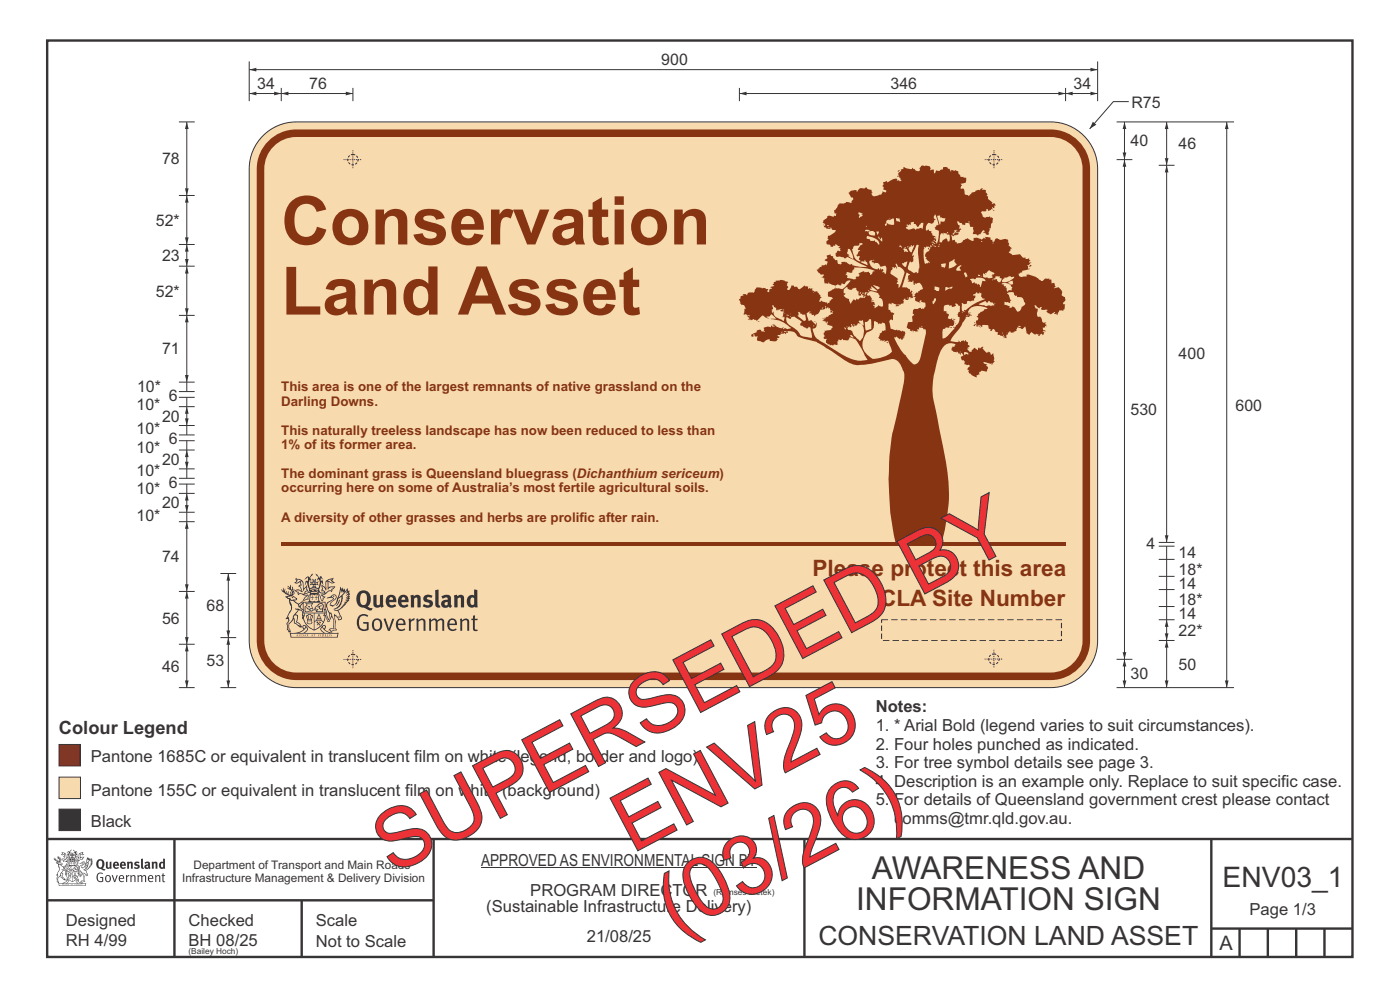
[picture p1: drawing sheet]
<svg xmlns="http://www.w3.org/2000/svg" width="297mm" height="210mm" viewBox="0 0 297 210" stroke-linecap="round" stroke-linejoin="round" font-family="sans-serif">
<defs><g id="words">
<g font-size="17.6" fill="#ed3237">
<text x="83.3" y="185.7" transform="rotate(-28 83.3 185.7)">SUPERSEDED BY</text>
<text x="134.1" y="181.1" transform="rotate(-28 134.1 181.1)">ENV25</text>
<text x="143.3" y="198.6" transform="rotate(-28 143.3 198.6)">(03/26)</text>
</g>
<g font-size="14.3" fill="#863412">
<text x="59.7" y="51.9">Conservation</text>
<text x="59.7" y="66.7">Land Asset</text>
</g>
<g font-size="6.7" fill="#373435">
<text x="185" y="186.5">AWARENESS AND</text>
<text x="181.6" y="193.1">INFORMATION SIGN</text>
</g>
<text font-size="6" fill="#373435" x="259.4" y="188.2">ENV03_1</text>
<text font-size="5.6" fill="#373435" x="173.6" y="200.4">CONSERVATION LAND ASSET</text>
<g font-size="4.8" fill="#863412">
<text x="172.4" y="122.1">Please protect this area</text>
<text x="186.7" y="128.6">CLA Site Number</text>
</g>
<text font-size="4.2" fill="#373435" x="258.7" y="201.6">A</text>
<text font-size="3.9" fill="#373435" x="12.5" y="155.6">Colour Legend</text>
<g font-size="3.5" fill="#373435">
<text x="185.8" y="151.1">Notes:</text>
<text x="185.8" y="155.1">1. * Arial Bold (legend varies to suit circumstances).</text>
<text x="19.3" y="161.6">Pantone 1685C or equivalent in translucent film on white (legend, border and logo)</text>
<text x="185.8" y="159">2. Four holes punched as indicated.</text>
<text x="185.8" y="162.9">3. For tree symbol details see page 3.</text>
<text x="185.8" y="166.9">4. Description is an example only. Replace to suit specific case.</text>
<text x="19.3" y="168.9">Pantone 155C or equivalent in translucent film on white (background)</text>
<text x="185.8" y="170.8">5. For details of Queensland government crest please contact</text>
<text x="19.3" y="175.5">Black</text>
<text x="189.7" y="174.8">comms@tmr.qld.gov.au.</text>
<text x="102.1" y="183.6">APPROVED AS ENVIRONMENTAL SIGN BY</text>
<text x="112.5" y="190">PROGRAM DIRECTOR</text>
<text x="14" y="196.4">Designed</text>
<text x="40" y="196.4">Checked</text>
<text x="67" y="196.4">Scale</text>
<text x="103.2" y="193.5">(Sustainable Infrastructure Delivery)</text>
<text x="265.1" y="194.1">Page 1/3</text>
<text x="14" y="200.8">RH 4/99</text>
<text x="40" y="200.8">BH 08/25</text>
<text x="67" y="200.8">Not to Scale</text>
<text x="124.5" y="199.9">21/08/25</text>
</g>
<g font-size="3.4" fill="#373435">
<text x="140.3" y="13.9">900</text>
<text x="54.6" y="18.9">34</text>
<text x="65.6" y="18.9">76</text>
<text x="188.9" y="18.9">346</text>
<text x="227.8" y="18.9">34</text>
<text x="240" y="22.8">R75</text>
<text x="34.4" y="34.9">78</text>
<text x="239.8" y="31.1">40</text>
<text x="250.1" y="31.7">46</text>
<text x="33.1" y="47.9">52*</text>
<text x="34.4" y="55.4">23</text>
<text x="33.1" y="62.9">52*</text>
<text x="34.4" y="75.2">71</text>
<text x="250.1" y="76.3">400</text>
<text x="29.1" y="83.2">10*</text>
<text x="29" y="86.9">10*</text>
<text x="34.4" y="89.5">20</text>
<text x="35.8" y="85.1">6</text>
<text x="239.8" y="88.1">530</text>
<text x="262.1" y="87.1">600</text>
<text x="29" y="92">10*</text>
<text x="35.8" y="94.3">6</text>
<text x="29" y="96.1">10*</text>
<text x="29" y="100.9">10*</text>
<text x="34.4" y="98.7">20</text>
<text x="29" y="104.7">10*</text>
<text x="34.4" y="107.9">20</text>
<text x="35.8" y="103.5">6</text>
<text x="29" y="110.6">10*</text>
<text x="34.4" y="119.2">74</text>
<text x="243.2" y="116.5">4</text>
<text x="250.1" y="118.4">14</text>
<text x="250.1" y="121.9">18*</text>
<text x="250.1" y="125">14</text>
<text x="43.8" y="129.7">68</text>
<text x="250.1" y="128.3">18*</text>
<text x="250.1" y="131.3">14</text>
<text x="34.4" y="132.3">56</text>
<text x="250.1" y="134.9">22*</text>
<text x="34.4" y="142.5">46</text>
<text x="43.8" y="141.4">53</text>
<text x="250.1" y="142.1">50</text>
<text x="239.8" y="144.1">30</text>
</g>
<g font-size="2.8" fill="#863412">
<text x="59.7" y="83">This area is one of the largest remnants of native grassland on the</text>
<text x="59.7" y="86">Darling Downs.</text>
<text x="59.7" y="92.3">This naturally treeless landscape has now been reduced to less than</text>
<text x="59.7" y="95.3">1% of its former area.</text>
<text x="59.7" y="101.5">The dominant grass is Queensland bluegrass (Dichanthium sericeum)</text>
<text x="59.7" y="104.5">occurring here on some of Australia’s most fertile agricultural soils.</text>
<text x="59.7" y="110.7">A diversity of other grasses and herbs are prolific after rain.</text>
</g>
<g font-size="2.5" fill="#373435">
<text x="41.1" y="184.3">Department of Transport and Main Roads</text>
<text x="38.6" y="187.1">Infrastructure Management &amp; Delivery Division</text>
</g>
<g font-size="1.8" fill="#373435">
<text x="151.4" y="189.8">(Ramses Zietek)</text>
<text x="40" y="202.4">(Bailey Hoch)</text>
</g>
</g></defs>
<g fill="none" stroke="#373435" stroke-width=".51">
<path d="M10 8.6h276.9v194.4h-276.9zM10 178h277M37 178v25M92 178v25M170.7 178v24.9M257 178v25M10 191h82M64 191v12M257 197h30M263 197v6M269 197v6M275 197v6"/>
<path d="M281 197v6"/>
</g>
<g fill="#373435">
<path d="M21.1 182.6a.94 .94 0 0 0 .2 1.4 .84 .84 0 0 0 0-1.4zM20.7 182.5a.92 .92 0 0 1 1.2-.1 .92 .92 0 0 1 .2 1.2l-.3 .6 .6 .2-.1 .2-.6-.1a1.41 1.41 0 0 1-1.3-1.2z" fill-rule="evenodd"/>
<path d="M22.5 182.8h.4v1.1l.1 .1 .3-.1v-1.1h.3l.1 1.4a1.27 1.27 0 0 1-1.2-.1z" fill-rule="evenodd"/>
<path d="M24.5 183.1l-.1 .3h.4l-.1-.3zM24.1 183a.66 .66 0 0 1 .9-.1 .66 .66 0 0 1 .2 .8h-.8v.2a.42 .42 0 0 0 .7 0l.1 .2a.79 .79 0 0 1-1.1 0 .79 .79 0 0 1 0-1.1z" fill-rule="evenodd"/>
<path d="M26 183.1l-.1 .3h.4l-.1-.3zM25.6 183a.66 .66 0 0 1 .8-.1 .66 .66 0 0 1 .3 .8h-.9l.1 .2a.42 .42 0 0 0 .6 0l.2 .2a.79 .79 0 0 1-1.1 0 .79 .79 0 0 1 0-1.1z" fill-rule="evenodd"/>
<path d="M26.9 182.9l.4-.1v.1a.46 .46 0 0 1 .5-.1 .46 .46 0 0 1 .4 .4v1.1h-.4v-1l-.2-.2-.2 .1v1.1h-.4z" fill-rule="evenodd"/>
<path d="M28.6 183l.5-.2 .5 .1-.1 .3-.5-.1-.1 .2a.56 .56 0 0 1 .7 .6 .56 .56 0 0 1-.8 .4l-.4-.1 .2-.3 .4 .1 .2-.1-.6-.4z" fill-rule="evenodd"/>
<path d="M29.9 182.2l.4-.1v1.8l.2 .4h-.3l-.2-.2z" fill-rule="evenodd"/>
<path d="M31.1 183.7v.3h.3v-.4zM30.7 183a.67 .67 0 0 1 .6-.2 .67 .67 0 0 1 .5 .5l.1 .8-.2 .3-.2-.2a.5 .5 0 0 1-.7 0 .5 .5 0 0 1 0-.7l.6-.1v-.3l-.6 .2z" fill-rule="evenodd"/>
<path d="M32.2 182.9l.3-.1 .1 .1a.46 .46 0 0 1 .5-.1 .46 .46 0 0 1 .3 .4v1.1h-.4v-1l-.1-.2-.3 .1v1.1h-.4z" fill-rule="evenodd"/>
<path d="M34.3 183.1l-.1 .7 .2 .2 .2-.1v-.7zM34.6 182.1l.4 .1v2.1l-.3-.1a.71 .71 0 0 1-1-.6 .71 .71 0 0 1 .9-.7z" fill-rule="evenodd"/>
<path d="M20.8 185.3l.7-.2 .4 .2-.2 .1a.69 .69 0 0 0-.8 .1 .69 .69 0 0 0-.2 .9l.3 .4 .5 .1h.2v-.6h-.4l-.1-.2h.7v.9a.96 .96 0 0 1-1.2-.1 .96 .96 0 0 1-.2-1.1z" fill-rule="evenodd"/>
<path d="M22.6 186a.57 .57 0 0 0-.1 .6 .57 .57 0 0 0 .6 .3 .7 .7 0 0 0-.2-1.1zM22.5 185.8a.69 .69 0 0 1 1.1 .6 .69 .69 0 0 1-1.1 .5 1.04 1.04 0 0 1 0-1.1z" fill-rule="evenodd"/>
<path d="M23.7 185.7l.2-.1 .4 1.3 .4-1.2h.3l-.6 1.4h-.2z" fill-rule="evenodd"/>
<path d="M25.6 185.8l-.2 .4h.7l-.2-.4zM25.4 185.8a.59 .59 0 0 1 .7-.1 .59 .59 0 0 1 .2 .7l-.9 .1a.45 .45 0 0 0 .3 .4 .45 .45 0 0 0 .5-.1l.1 .2a.74 .74 0 0 1-1-.1 .74 .74 0 0 1 .1-1.1z" fill-rule="evenodd"/>
<path d="M26.7 185.7l.2-.1 .1 .3 .5-.3-.1 .3-.4 .2v1h-.2z" fill-rule="evenodd"/>
<path d="M27.6 185.7l.2-.1 .1 .2a.45 .45 0 0 1 .5-.2 .45 .45 0 0 1 .3 .4v1.1h-.2v-1.1l-.2-.2-.4 .2v1.1h-.2z" fill-rule="evenodd"/>
<path d="M29.1 185.7l.3-.1v.2l.4-.2 .4 .3 .3-.3a.37 .37 0 0 1 .5 .4v1.1h-.2v-1.1l-.2-.2-.4 .2v1.1h-.2v-1.1l-.2-.2-.4 .2v1.1h-.2z" fill-rule="evenodd"/>
<path d="M31.8 185.8l-.2 .4h.7l-.2-.4zM31.5 185.8a.59 .59 0 0 1 .8-.1 .59 .59 0 0 1 .2 .7l-.9 .1a.45 .45 0 0 0 .3 .4 .45 .45 0 0 0 .5-.1l.1 .2a.74 .74 0 0 1-1-.1 .74 .74 0 0 1 0-1.1z" fill-rule="evenodd"/>
<path d="M32.9 185.7l.2-.1 .1 .2a.45 .45 0 0 1 .4-.2 .45 .45 0 0 1 .4 .4v1.1h-.2v-1.1l-.2-.2-.4 .2v1.1h-.3z" fill-rule="evenodd"/>
<path d="M34.5 185.3l.2-.1v.5h.4l-.1 .1h-.3v1v.1h.3l-.1 .2-.4-.1v-1.2h-.2v-.1h.2z" fill-rule="evenodd"/>
<path d="M13.2 180.9l.5 .2-.6 .2 .3-.3zM13.7 181.2l.3 .1 .1 1 .3-.5 .1 .5h-.2l-.1 .3-.7 .1v-.3l-.4-.1 .3-.1 .6 .2-.4-.7h.2zM13.2 180.7v.4l-.3 .2 .3 .1 .4-.2 .1 .4-.3 .2 .2 .1 .2 .4-.4-.2-.4 .1 .5 .6 .2-.1 .8 .1-.6 .6 .2 .1 .6-.2-.1-.3 .3-.2h-.2l-.1 .5-.5 .1 .5-.7h-.5l.6-.2-.4 .1 .3-.3-.1-.6-.1-.1-.3 .5v-.2a.8 .8 0 0 0-.9-1.1z" fill-rule="evenodd"/>
<path d="M17 181.1l.5-.2-.3 .2 .4 .2zM16.8 181.2h.1l.1 .9 .3-.2 .4-.1-.3 .3v.2h-.4l-.3 .3-.1-.3h-.3l.1-.2-.1-.4 .4 .6 .1-.1zM16.3 181.5l-.1 .9 .4 .1h-.6l.6 .1-.2 .1h-.3l.4 .4h-.2v.4l-.5-.9 .5 1 .4-.6-.4-.2 .9-.5 .2 .1 .4-.5 .1-.2-.8 .2-.1-.7 .4 .2 .5-.1-.4-.2 .2-.3a.88 .88 0 0 0-1 1.2z" fill-rule="evenodd"/>
<path d="M15.5 182.9l.3 .2h-.2v.3l-.1-.3h-.1h.2z" fill-rule="evenodd"/>
<path d="M15.1 182.9l.2 .2h-.2v.3v-.3h-.2h.2z" fill-rule="evenodd"/>
<path d="M14.9 182.8h.9l.1 .7-.3 .1-.8-.1zM14.8 182.4l-.2 1.3h1.4l-.2-1.3-.1 .2h-.8z" fill-rule="evenodd"/>
<path d="M14.9 184.5v.2l.3-.1-.1-.1zM14.4 183.8l.2 .2-.3 .2v.5l.2 .1 .3-.1-.4-.4 .3 .2 .4-.1-.2-.4 .2-.2zM14.3 183.7h.9a.5 .5 0 0 0 .1 .8l-.3 .3a.47 .47 0 0 1-.7 0 .47 .47 0 0 1 0-.7l.1-.1z" fill-rule="evenodd"/>
<path d="M15.6 184.2l.1-.1a.33 .33 0 0 1 .5-.2 .33 .33 0 0 1 .1 .5l-.3-.1 .2-.2-.4 .1h-.1l.2 .1 .1 .2h.3v.3h-.6l.1-.2h-.3zM15.5 184.2l-.1 .4h.2l-.1 .3h.9v-.3a.44 .44 0 0 0 0-.7 .44 .44 0 0 0-.7 .1z" fill-rule="evenodd"/>
<path d="M15.7 185.7l.4 .1zM15.9 185.2l.1 .4h-.2zM15.9 185.1l-.3 .7-.3 .2a.98 .98 0 0 1 1.1 .1z" fill-rule="evenodd"/>
<path d="M15.6 186l.3 .2v-.2h.2l-.2 .5v-.2l-.3 .1 .2-.2z" fill-rule="evenodd"/>
<path d="M15 185.3l.1 .1-.2 .3zM14.6 185.9h.4a.22 .22 0 0 1-.2 .3 .22 .22 0 0 1-.2-.3zM14.5 185.3l.2 .4zM14.6 185.8l.4 .1zM14.7 185.2l.2 .1-.1 .4zM14.4 185.2l.1 .5a.36 .36 0 0 0 0 .5 .36 .36 0 0 0 .5 0 .36 .36 0 0 0 .1-.5 .41 .41 0 0 0-.1-.5 .41 .41 0 0 0-.6 0z" fill-rule="evenodd"/>
<path d="M14.6 184.1l.2 .2z" fill-rule="evenodd"/>
<path d="M18.3 183.4l.1-.1v.4l-.5 .4z" fill-rule="evenodd"/>
<path d="M17.5 182.9l.2-.1 .3 .2-.7 .8-.1 .3 .3 .1a1.07 1.07 0 0 0 .7-.9l.4-.3v.2a1.36 1.36 0 0 1-1 1.3 1.32 1.32 0 0 0 1.2-1.6l.5-.7-.2 .5 .4-.2-.4 .4 .4-.2-.4 .5 .4-.1-.5 .2h.4l-.4 .2h.4l-.4 .1 .1 .1h-.2l.1 .2-.3 .1a.82 .82 0 0 1-.9 .6l.3 .1 .5 1h-.3l-.2-.4-.4-.2 .1 1.8 .2 .1-.6 .2-.2-.2 .5-.1v-.2a2.24 2.24 0 0 0-.7-2.1l-.1-.2a.7 .7 0 0 1 .7-1l.1-.2zM16.6 184.6l.4 1.2 .2-.8 .2 .3-.3 .7-.4-.8h-.1l.1-.2zM18.5 182.2l.1 .3 .2-.2v.3l.2-.3v.2l-.8 .6zM16.8 183.2l.7-.1 .1 .2a.87 .87 0 0 0-.8 .6 .87 .87 0 0 0 .2 .9l.2 .4-.1 .5-.3-1.1-.2-.1-.1 .1 .1 .3-.2 .3 .3 .1 .2 .7h.3l.3-.6a1.61 1.61 0 0 1 .1 1.4h-.3l-.2 .3h.2l.1 .2 .2-.2h.5l-.2-.3-.1-1.5 .2 .1a.4 .4 0 0 0 .2 .4 .4 .4 0 0 0 .5-.1l-.5-1 .8-.6 .1-.3h.3l-.1-.1 .3-.3h-.2l.2-.3-.1 .1 .1-.3-.1 .1 .1-.4h-.1l.1-.3v-.1l-.2 .2-.1-.4-.2 .4-.1-.4-.1 .2-.2-.3v.3l-.2-.4-.4 1.6a.58 .58 0 0 1-.8 .6l.7-.8v-.4h-.4z" fill-rule="evenodd"/>
<path d="M18.2 185.4l.3 .1z" fill-rule="evenodd"/>
<path d="M12.5 187.5h5.7l-.1 .3h-5.5zM13.5 187.4l.5-.3 .4-.4v.1l.1 .1-.3 .4zM14 186.6h.3l-.2 .2zM16.3 186.7l.3 .4 .6 .3h-.6l-.3-.2-.1-.3zM16.4 186.6h.2l-.1 .2zM12.4 187.4l.1 .5h5.7l.1-.5-.8-.1-.6-.2-.3-.2 .1-.4a.47 .47 0 0 0-.6 .3 .47 .47 0 0 0 .4 .6h-2.3a.47 .47 0 0 0 .4-.6 .47 .47 0 0 0-.6-.3l.1 .4-.3 .2-.6 .2z" fill-rule="evenodd"/>
<path d="M13.3 187.6v.1zM13.3 187.5l-.1 .3h.2z" fill-rule="evenodd"/>
<path d="M13.5 187.5l.1 .3 .1-.3v.3z" fill-rule="evenodd"/>
<path d="M13.9 187.5l.1 .3zM13.8 187.5v.3l.2-.1v-.1z" fill-rule="evenodd"/>
<path d="M14.2 187.6l.1 .1zM14.2 187.5l-.1 .3h.3z" fill-rule="evenodd"/>
<path d="M14.4 187.5h.2l.1 .3h-.3z" fill-rule="evenodd"/>
<path d="M15.1 187.6v.1zM15.1 187.5l-.1 .3h.2z" fill-rule="evenodd"/>
<path d="M15.2 187.5h.3l-.1 .3z" fill-rule="evenodd"/>
<path d="M15.8 187.5h.2l-.1 .3z" fill-rule="evenodd"/>
<path d="M16.1 187.5l.1 .3z" fill-rule="evenodd"/>
<path d="M16.3 187.5l.1 .3zM16.3 187.5v.3l.2-.1v-.1z" fill-rule="evenodd"/>
<path d="M16.6 187.5h.2v.3h-.2z" fill-rule="evenodd"/>
<path d="M16.9 187.5l.1 .3h-.1z" fill-rule="evenodd"/>
<path d="M17.1 187.5l.1 .3z" fill-rule="evenodd"/>
<path d="M17.3 187.5l.1 .3z" fill-rule="evenodd"/>
<path d="M14.9 182.1a.71 .71 0 0 1 .9 .1zM15.6 182.2l.2 .2zM15 182.2l.3 .1zM14.8 182.3l.1 .1zM15.2 181.9h.3zM15.2 181.3h.1v.2zM15.2 181h.2v.2zM15.3 181.6l.1 .2h-.2zM15.4 181.3l.1 .2zM15 181.3l.1 .2h-.1zM15.6 181.3h.1v.2zM14.4 180.6l-.3 .3 .5-.2v.5l-.3-.1-.1 .6 .2-.5 .3 .9v.4h1.2v-.4l.4-.9 .2 .4-.2-.6-.2 .1v-.4l.3 .2-.2-.4-.2 .3-.5-.6v.1a.41 .41 0 0 1 .3 .4 .41 .41 0 0 1-.2 .4l.2-.2a1 1 0 0 1 0 1.1l-.2-.1-.1-.3h.4l-.2-.2 .2-.3-.3 .2v-.5l-.3 .2-.2-.2 .1 .4-.4-.1 .1 .3-.1 .2h.4l-.1 .3-.3 .1a.93 .93 0 0 1 .1-1.1l.1 .3v-.4h-.2l.4-.6-.5 .5-.1-.1z" fill-rule="evenodd"/>
<path d="M12.4 183.4l.4 .1 .6 .5v.3a.83 .83 0 0 1 .6 1.1v-.2a.8 .8 0 0 0-1-.8l.4 .2-.6 .7-.1 .5a.95 .95 0 0 0-.3 1.3l-.1-.1a.77 .77 0 0 1 .1-1.1l-.1-.5-.1 .1 .2-.5a1.31 1.31 0 0 0 0-1.6zM13 185.3h.3l-.1 .8 .5 .4-.2-.1a.68 .68 0 0 1-.6-.8zM12.1 183a.68 .68 0 0 1 1 .3l-.5 .1-.1-.3zM11.4 182.1a1.19 1.19 0 0 0 1 .8h-.5l.4 .4 .1 .6a.9 .9 0 0 1-.2 1.2l-.3 .6 .3-.1v.2a1.04 1.04 0 0 0-.1 1.2l.2 .3h.3l-.1-.2a.8 .8 0 0 1 .2-1.1l.1-.3a.89 .89 0 0 0 1.1 .9l-.6-.6 .1-.8-.3-.1 .4-.5 .4 .3 .1 .8a1.01 1.01 0 0 0-.3-1.4l.3-.5-.4 .3a.41 .41 0 0 1 .4-.5h-.1l-.5 .2-.5-.3 .3-.1a.5 .5 0 0 0-.5-.5l.3-.3-.3 .1 .3-.4-.1-.2-.1 .3-.1-.6-.1 .4-.1-.6-.1 .3-.3-.2 .3 .3-.3-.1a.62 .62 0 0 1 .5 .9l-.1-.4v.4l-.3-.1v-.4l-.1 .3-.1-.3-.2 .2v-.5l-.1 .3-.1-.4v.4z" fill-rule="evenodd"/>
<path d="M12.6 183.1l.1-.1 .2 .2z" fill-rule="evenodd"/>
<path d="M14 183.6h2.7v1l-.1-.9h-2.5v1.2h2.5v-.3v.6v-.2h-1.2v2a2.13 2.13 0 0 0 1.3-1.8 1.69 1.69 0 0 1-1.6 1.8l-.6-.4-.4-.6-.1-1.2v.6l.4 .8 .9 .8v-2h-1.2z" fill-rule="evenodd"/>
<circle cx="17.7" cy="182.9" r=".08"/>
</g>
<path d="M12.5 164.8h4.6v4.6h-4.6z" fill-rule="evenodd" fill="#f8daaf" stroke="#373435" stroke-width=".21"/>
<path d="M12.5 157.9h4.6v4.6h-4.6z" fill-rule="evenodd" fill="#7d201e" stroke="#373435" stroke-width=".21"/>
<path d="M12.5 171.6h4.6v4.6h-4.6z" fill-rule="evenodd" fill="#373435" stroke="#373435" stroke-width=".21"/>
<path d="M102.1 184h58.5" fill="none" stroke="#373435" stroke-width=".21"/>
<path d="M55.4 29.2a9.9 9.9 0 0 1 7.4-3.3h160.1a10 10 0 0 1 10 9.9v100.1a10 10 0 0 1-10 10h-160.1a10 10 0 0 1-9.9-10v-100.1a9.9 9.9 0 0 1 2.5-6.6z" fill-rule="evenodd" fill="#f8daaf" stroke="#373435" stroke-width=".21"/>
<path d="M56.9 29.9a8.3 8.3 0 0 1 5.9-2.4h160.1a8.4 8.4 0 0 1 8.4 8.3v100.1a8.4 8.4 0 0 1-8.4 8.4h-160.1a8.4 8.4 0 0 1-8.3-8.4v-100.1a8.3 8.3 0 0 1 2.4-5.9z" fill-rule="evenodd" fill="#863412"/>
<path d="M58.4 30.7a6.7 6.7 0 0 1 4.4-1.6h160.1a6.8 6.8 0 0 1 6.8 6.7v100.1a6.8 6.8 0 0 1-6.8 6.8h-160.1a6.8 6.8 0 0 1-6.7-6.8v-100.1a6.7 6.7 0 0 1 2.3-5.1z" fill-rule="evenodd" fill="#f8daaf"/>
<path d="M52.9 19.8h6.8M52.9 13v8.5M59.7 18.6v2.9M226.1 18.6v2.9M232.9 13v8.5" fill="none" stroke="#373435" stroke-width=".21"/>
<g fill="#373435">
<path d="M52.9 19.8l1.5-.4v.8z"/>
<path d="M58.2 19.4l1.5 .4-1.5 .4z"/>
</g>
<path d="M226.1 19.8h6.8" fill="none" stroke="#373435" stroke-width=".21"/>
<g fill="#373435">
<path d="M231.4 19.4l1.5 .4-1.5 .4z"/>
<path d="M226.1 19.8l1.5-.4v.8z"/>
</g>
<path d="M239.5 21.6h-3.3l-5 5.7" fill="none" stroke="#373435" stroke-width=".21"/>
<path d="M231.9 25.8l.7 .7-1.4 .8z" fill="#373435"/>
<path d="M247.5 122.3v2.8M247.5 135.9v10" fill="none" stroke="#373435" stroke-width=".21"/>
<g fill="#373435">
<path d="M247.5 135.9l.4 1.5h-.8z"/>
<path d="M247.1 144.4h.8l-.4 1.5z"/>
</g>
<path d="M247.5 35.1v80M247.5 115.9v6.4M247.5 125.1v3.6" fill="none" stroke="#373435" stroke-width=".21"/>
<g fill="#373435">
<path d="M247.5 35.1l.4 1.5h-.8z"/>
<path d="M247.1 113.6h.8l-.4 1.5z"/>
</g>
<path d="M260.3 25.9v120" fill="none" stroke="#373435" stroke-width=".21"/>
<g fill="#373435">
<path d="M260.3 25.9l.4 1.5h-.8z"/>
<path d="M259.9 144.4h.8l-.4 1.5z"/>
</g>
<path d="M247.5 25.9v9.2" fill="none" stroke="#373435" stroke-width=".21"/>
<g fill="#373435">
<path d="M247.5 25.9l.4 1.5h-.8z"/>
<path d="M247.1 33.6h.8l-.4 1.5z"/>
</g>
<path d="M52.9 14.8h180M236.9 25.9h24.9M245.8 35.1h3.4M245.8 118.7h3.4M245.8 115.9h3.4M245.8 115.1h3.4M245.8 128.7h3.4M245.8 125.1h3.4M245.8 122.3h3.4M236.9 145.9h24.9" fill="none" stroke="#373435" stroke-width=".21"/>
<g fill="#373435">
<path d="M52.9 14.8l1.5-.4v.8z"/>
<path d="M231.4 14.4l1.5 .4-1.5 .4z"/>
</g>
<path d="M39.6 136.7v9.2" fill="none" stroke="#373435" stroke-width=".21"/>
<g fill="#373435">
<path d="M39.6 136.7l.4 1.5h-.8z"/>
<path d="M39.2 144.4h.8l-.4 1.5z"/>
</g>
<path d="M39.6 125.5v11.2" fill="none" stroke="#373435" stroke-width=".21"/>
<g fill="#373435">
<path d="M39.6 125.5l.4 1.5h-.8z"/>
<path d="M39.2 135.2h.8l-.4 1.5z"/>
</g>
<path d="M39.6 110.7v14.8" fill="none" stroke="#373435" stroke-width=".21"/>
<g fill="#373435">
<path d="M39.6 110.7l.4 1.5h-.8z"/>
<path d="M39.2 124h.8l-.4 1.5z"/>
</g>
<path d="M38 136.7h3.3M38 125.5h3.3M38 145.9h3.3" fill="none" stroke="#373435" stroke-width=".21"/>
<path d="M157.5 62.4h.8l.1 .2a.89 .89 0 0 1 1.4-.4l.5-.8a.48 .48 0 0 1 .7-.4l.8 .2 .1-.2 .5 .1v.2l.6 .1-.2 .2v.3l.4 .1v-.6l.6-.2v-.1l-.3-.1 .7-.3-.3-.3 .3-.2v-.4l1.3-.4h.7l.6 .4 .1-.1 .3 .2-.2 .1v.4h-.1l.3 .6-.2 .2v.3h.4l.5-.9h.5l.2 .3a.44 .44 0 0 1 .5-.1 .44 .44 0 0 1 .2 .4l.3 .2 1-.8 .3 .2 .4-.1 .2 .2v.4l.2-.2 .9 .2-.3 .1-.1 .2h.3a.65 .65 0 0 0 .9 .2v.2l.3 .2v.2l.4 .2-.1 .3 .4 .3h-.3l-.3 .7 .5 .1-.2-.2h.3l.1 .2 1 .2 .1 .3 .1-.2 .3-.1v-.4l.6-.4 .1-.1-.3-.3a.68 .68 0 0 1-.8-.5 .68 .68 0 0 1 .6-.8l.5-.3h.2l.1-.3 .7 .1 .1-.1 .8 .2 .4-.1 1.5-1.7h-.4a1.07 1.07 0 0 0-.9 .8l-.6-.2-.1 .4-.8-.1-.7 .2v-.1l-1.1-.4v-.2h-.2v.3l-.7-.1-.2-.5 .2-.5-.7-.3 .3-.2 .1-.4-.5 .1-.3-.4-.1 .2-.6-.9h.4l-.1-.2 .4-.2-.1-.1 .5-.1v-.3h.6l.2-.2 .2 .2 .3-.8-.7-.3 .6-.4-.1-.6 .8-.2 .1 .3 .5 .1v.4l.2 .1 .2 .3 .4-.1 .2 .9 .6 .1 .2-.2-.2-.3 1-.1v.2l.3-.1 .7 .6 .4-.2-.1 .2 1 .3 1.5 .1h.6l.1-.1-4.2-2-.4 .4-.3-.3-.9-.2-.6 .1a.8 .8 0 0 1 .1-1.1l.3-.2 .3 .1 .2-.2-.2-.3 .2-.2h-.5l.3-.3-1-.5v.3h-.5l.1 .3-.5-.1-.2-.4-.7-.1-.1-.2 .1-.5 .4-.3-.2-.1v-.6l.4-.1 1-.6 .3-.6h-.7l-.2-.5h-.3l.2 .3-1-.1v-.2l-.5-.1 .4-.5-.7-.5 .2-.1v-.3l.8-.6v-.3a1.45 1.45 0 0 1 1.4 .1l.1-.2h.4v-.3l.1-.2h-.5l-.1-.8 .3 .1 .2-.5h.3l-.2-.1 .3-.6 .3-.1v-.2h1.2a1.18 1.18 0 0 1 1.3 0v-.4l.5-.5-.1-.3-.5-.1-.5-.9 1-.5 .7-.1v.4h.2a1.03 1.03 0 0 1 1.5-.7l.5-.3 .3 .5 .7 .1 .1 .5 .1 .1-.2 .1 .2 .5a1.62 1.62 0 0 0 1.5-.2 .56 .56 0 0 0 .6-.7l.7 .2 .2-.3-.1-.2h-.6l.1-.7-.2-.1 .2-.5-.1-.4h.4l.2-.2 .3 .3 .4-.2a2.01 2.01 0 0 1 1.7-.5l-.2 .4 .4-.2 .2 .2 .5-.1-.3-.2v-.4h-.2v-.3l-.5 .1 .4-.3-.2-.2 .2-.1-.2-.1 .7-.5-.1-.3 .6-.2 .1-.3 1.4 .4h.3v-.3l.3 .3 .1-.1 .4 .5 .2-.1 .3 .1 .4-.2a.65 .65 0 0 1 .1-.7 .65 .65 0 0 1 .8-.1l.6-.2 .6 .2 .2 .5-.2 .3 .8-.1 .2 .8 .4-.7a.73 .73 0 0 0 1-.1h.3l.1-.5h.7l.4 .3h.1l.2 .1 .2 .5 .2-.4 .6 .3 .2-.2 .6 .2 .1 .6 .3 .3 .1 .3 1.2 .2-.1 1-1.1 .3 .3 .4-.2 .1-.1 .6 .4-.1a.59 .59 0 0 1 .4 .7l.1 .5 .7 .2 .1 .2a2.37 2.37 0 0 1 1.4-1l.1-.2 .5-.1 .4 .1 .1-.3 .6-.2-.3 .2 .1 .1 .8 .1v.6l.4 .4-.3 .2 .3 .2v.5l1 .8-.2 .3 .6-.1 .2 .4h-.2l-.1 .6-.4-.2 .3 .4-.5-.1v.2l-.7 .3v-.4l-.4 .1v.1l.1-.1a.67 .67 0 0 1-.9 .3l-.3 .2 .4 1 .5 .2 1-.3 .2 .4 .1-.3 .4 .3-.1 .9-.4 .5v.7l-.3 .1 .2 .3-.4 .7 .2 .1-.6 .2-.3-.4h-.4l.4-.3-.3-.3-.2 .2-.6 .7h-.3l-.1 .3-.6-.3h-.5l.2-.8-.2-.3 .1-.4-.6-.1-.2-.7-.9-.1-.1 .5-.5-.2-.2-.3-.5-.1-.1-.3-.4 .1 .3 .7 .3 .1-.2 .7h.4l.2 .1-.4 .2v.3h-.2v.6l-.2 .1-.2-.1-.1 .2-.4-.1-.3 .3-.4-.3 .2 1.2 .6-.1 .2 .5h.2v.3a1.7 1.7 0 0 0 1.4-.8l1-.3 .9 .5h.3v-.6l.5-.1 1 .3v.2l.6-.3-.1-.2 .5 .2-.3-.3 .3-.1 1 .2 .1 .5h-.1h.5l-.1 .3a.51 .51 0 0 0 .7-.5l.5-.1 .3 .1v.2l1.5-.2v.2a.31 .31 0 0 1 .4 .1 .31 .31 0 0 1-.1 .4v.1h.2l.1 .3-.1 .3 .7 .5-.1 .2h-.3v.1h.2l-.5 .6 .8 .6 1.6-.2 .2 .2a.63 .63 0 0 0 .9 .5l.1 .4 .8-.2v.4h.2l-.2 .2v.5l.1-.2h.4l-.3 .1-.4 .5-.3-.1v.2h.2v.6h.5l-1.7 .5v.2l-.8 .3 .2 .6 .6 .2v-.1l.9-.1v-.3l.5-.1 1.6 .6v.2h.3l.2 .3 .7 .3 .6-.5 .9-.1v.3h.5v.9l.5-.2a.68 .68 0 0 1 .1 1h-.1v.2l1-.3 .4 .5a.94 .94 0 0 1 .2 1.2l.8 .4 .1 .6-.6 .7 .2 .3h.3l-.1 .2a.77 .77 0 0 1-.3 .9v.2h-.9l-.1 .3h-.1l-.1 .5-.2 .1-.1-.3-.2 .2-.3-.2 .3-.3-1.1 .5-.2-.3h-.3l-.3-.3 .3-.3-1.3-.1-.1-.3 .2-.1-.4-.1-.1 .2-.5-.2-.3-.4h-.4l.3 .7h.4l.1 .3a1.54 1.54 0 0 0 0 1.4h.5l.5 1.2 .4 .1 .4-.1-.1 .1h-.2l.1 .3h.2v.3l-.3 .1-.2 .4-.3-.1 .1 .5 .4 .1 .1 .2a.32 .32 0 0 0-.3-.1 .32 .32 0 0 0-.3 .2l.4 .1-.2 .1 .1 .3-.5 .2 .2-.1-.3-.2v.2l-.3-.1v.3l-.4 .1 .2-.5-.3 .2-.1-.2-.4 .2-.8-.6-.3 .6-.8-.4 .2-.2-.3-.1 .1-.1-.2-1-.6 .7-.6-.4h-.5l-.2 .4 .1 .3-.8 .3 .1 .1-.2-.1-.3 .1-.3-.3v.2h-.3l-.2 .6-.2-.1 .1 .8h-.7l.4-.4-1.1-.2v-.2h-.5v-.5l-.7-.2 .2-.2-.3-.3h-.2l-.3 .4h-.3v-.3h.2l-.5-.2-.1-.7-1.3-.1 .2 .3-.7 .3 .3-.3-.3-.2-.5 .1 .2 .1-.1 .1-.4-.1 .2-.4h-.3l-.2 .4-.2-.2 .6-.5h-.2l.1-.5 .4-.1 .1-.5-.4-.2 .3-.2v-.3l.5-.4-.1-.1 .6-.2 .3-.4 .7-.1v-.2l-1.2-.3a2.22 2.22 0 0 0-3 1.4h.7l-.7 .3 .4-.1 .5 .2-.1 .2-.3-.1-.1 .3h-.9l.2 .2-.8 1-.5 1.1-1.8 2.4-.2 .5 .6 .1a.79 .79 0 0 0 1.1-.1v-.1l.3 .3 .2-.1v-.1l.6-.2 .1 .3 .3-.4 .2 .4 .3 .1-.1 .6 .4 .1v.3l-.4 .1v.1h.3l-.4 .2 .5 .6h.4l.1-.4 .4-.4h.3l.1 .2 .3 .1v.2l.2-.1v-.4h.3l.1 .2 .5-.4h.3l-.3 .3 .9 .9h.1l.2-.2 .2 .2 .2-.1 .2 .6 .6-.3 .2 1.2-.2 .2 .2 .4h-.2l-.1 .5h-.1v-.2l-.4 .1-1.5-.4v.2l.8 .3-.3 .2 .2 .2a.51 .51 0 0 1 0 .8v.3l-1.3-.2v.2l-.4 .3 .1 .4-.3-.1-.3 .2v.5l-.8-.4-.5-.4-.3-.1v-.3l-.2-.1 .1-.3-.3-.1v-.2l.3-.2-.1-.2 .2 .1 .1-.4-1.1-.3 .1-.5-.2-.3h-.5l-.1-.8 .5-.2-.3-.5h-.2v.3h-.2l-.1-.2h-.2l-.2-.4a1.12 1.12 0 0 1-1.3-.4l.1-.5h.1l-.1-.2 .5 .1v-.2l.2-.3a1.89 1.89 0 0 0-2.8 .7 23.8 23.8 0 0 0-2 7.3 20.9 20.9 0 0 0 1 7.5l1 5.2a39 39 0 0 1 .6 18.3 7.7 7.7 0 0 1-.9 3h-9.6l-.2-.8a58.5 58.5 0 0 1-.3-22.9l2.2-10.2a4.2 4.2 0 0 0-.4-3.2 2.18 2.18 0 0 0-2.9-1.7 25.6 25.6 0 0 1-6.7 1.2 13.7 13.7 0 0 1-5-2.9l-1.5-.8a9.2 9.2 0 0 0-4.4-1.9 2.83 2.83 0 0 1-2.2-1.4l-1.6-.3 .2 .4h-.5l.1 .3-.4-.3-.1 .2h-.7v.2l-.6 .2v.1l.4 .1-.1 .3h-.4l-.1 .2h.3a1.45 1.45 0 0 1-1.8 .4v-.3l-.8 .2a.6 .6 0 0 1-.5 .4 .6 .6 0 0 1-.6-.2l-.7-.2-.1-.6 .2-.2-.7-.1v-.3l-.2-.1h-.1v.6l-.3-.1-.1-.4 1.2-.5-.1-.2a.56 .56 0 0 1 .5-.4 .56 .56 0 0 1 .5 .4h.8v-.1h-.3l.2-.2-.2-.5 .9-.2 .6 .1 .2-.4 .2 .3h.4l.1-.2-.5-.1v-.2l.5 .1a1.73 1.73 0 0 0 1.5 .8l.3-.3v.4l.2-.2 .8 .2 .2-.1 .2 .1 .2-.3h-.1a6.7 6.7 0 0 0-4.2-1.9h1.1v-.1l-1-.8-.3 .4-.6 .1-.1 .1 .6 .2h-.4l-1.1-.6-1.2 1.2a.86 .86 0 0 0-1.2-.1l-.1-.3h-.6l.4-.1v-.2l-.4-.2 .2-.2 .2 .1 .1-.2h-.6l-.2-.3-.6 .1 .2-1.2 .4-.1-.4-.6-.7-.2v-.2h-.2l.1-.2-.2-.5h-.2l.4-.4v-.2a.45 .45 0 0 1 .6-.4zM210.2 77.3h.2l-.1 .1zM192.3 57.8l.7 .4-.4 .3 .1 .6-.2 .1 .4 .2-.4 .2 1.1 .3v-.4h.2v.9h.3v-.3l.2 .1a1.08 1.08 0 0 1 1.1 .1 1.08 1.08 0 0 1 .4 1l-1 .5v.2a.54 .54 0 0 0-.6 .2 .54 .54 0 0 0-.1 .6h-.3l.5 .3-.2 .4a1 1 0 0 0 1.3 .7l-.3-.3 .2-.3 .2 .1-.1 .3 .9 .2a.92 .92 0 0 1-.2 1.2l-.7 .1v-.2l-.9 .3-.5-.1-.3 .2-.1 .8 .3 .4a.74 .74 0 0 0-.3 1.1l-.1 .3h-.8l-.3 1.2 .3 .3 .5 .1h-.2l.1 .2 1.7 .2v-.1l-.2-.1v-.3l.4 .1-.1-.4 .9 .1 .2 .3 .3-.1 .1 .3 .1 .6-1.2 5.1a1.72 1.72 0 0 1-1.4 1.5l-1.6-1.7a12.2 12.2 0 0 1-2.6-4h.4v-.2l.9 .6v-.3l.4 .4 .2-.3 .4-.1-.3-.3 .2-.2a.53 .53 0 0 0 .1-.6 .53 .53 0 0 0-.5-.3l.1-.1h-.2l-.2 .1a.68 .68 0 0 0-.8-.2v-.2a.83 .83 0 0 1-1.2-.1l-.2-.1-.3-1.5 .3-.6 .2 .3h.3l-.1-.8 .3-.6-.5-.2-.4-.5-.3-.1v-1.2h.5v.1l.2-.1-.1-.3 1.1 .4-.2 .4 .8-.1-.4-.3h.7v-.1l.6-.1 .1-.5-.2-.2 .3-.4 .2 .3h.6l.3-.6 .3 .1-.1 .2 .5-.1-.2-.7 .1-.2h-.2v-.3l.2-.1-.2-.3-.2 .4-.2-.6-.6-.4-1-.1zM171.2 66.4l.7-.3-.3 .4h.5l.1 .3 .6 .1-.1 .2 .4-.4a1.11 1.11 0 0 0 .9-1h.2a.66 .66 0 0 0 .9-.3l.1-.2 .1 .3 .5-.3-.1 .3 .4-.2v.6l.1-.1 .2 .1-.3 .3h.6v.3l-.9 .3 .1 .2-.4 .3-.2-.1-.1 .2h-.3v.1l.3 .1-.8-.1 .5 .3v.2l-.4-.2 .1 .3 .5 .1 .2 .1-.1 .1v.1l.1 .1 .1-.3h.3a.42 .42 0 0 0 0 .6l.9 .3v.2a1 1 0 0 1-1.2 .7l-.5 .1 .1 .1v.2l-.3 .2 .2 .7-.2 .2 .2 .3h.5l-.2 .8 .3 .1 .1 .2 .4 .1v.2l.5-.2v.2l.3-.1 .1-.1 .6 .1 .4-.2h-.2v-.6h.2v-.3l.5 .1 .2-.3 .3 .3 .3-.1a.75 .75 0 0 0 1-.3l.1-.2 .5 .1a1.69 1.69 0 0 1 1.3 1.2l2 3.5a6.2 6.2 0 0 1-5.2-1.1l-3.4-2.1a5.3 5.3 0 0 1-2.8-2.2l-.3-1.3 .4-.1a.8 .8 0 0 0 .3-1.2v.4h-.2l-.8-.9-.5 .2zM185.4 68.2h.4a.58 .58 0 0 1 .6 .6l.3-.2 .3 .1 .1-.2a.65 .65 0 0 1 .8 .8v.8l-.7 .1-.2 .4-.3 .1v.2l-.4 .8 .5 .2-.1 .4 .5-.1v.2l.5-.2-.1 .3 .8-.2 .9 2.3a5.7 5.7 0 0 1-4.1 1.5 3.4 3.4 0 0 1-2-4.1l.7-1.5a1.71 1.71 0 0 0 1.5-2.3zM204.6 74.7a.65 .65 0 0 1 .8 .5l-.5-.1-.1 .2-.3-.1zM203.6 74.6l.3 .1-.2 .1zM188.1 72.5h.2v.3zM180 69.3h.3v.2l.4-.3-.1-.2v-.2l.6 .5-.1-.6h.2l-.1 .3 .1 .1a.57 .57 0 0 0 .7-.5 1.75 1.75 0 0 1 1.2 2.5l-.2 .6-.5 .6h-.2v-.2a4.6 4.6 0 0 1-1.5-1.9l-.8-.2-.2-.4zM200.4 64.8l1-.1 .1 .2 .3-.1 .2 .3h.2l.6-.3-.1-.4a.71 .71 0 0 1 .7 .5h.3l-.1 1.3h-.2l-.1 .4-.3 .1 .2 .1 .1 .4 .3 .1v.4a1.59 1.59 0 0 1-.8 1.4l-.2 .3-.2 .1v-.3l-.2 .2 .3 .2-.7 .8a2.79 2.79 0 0 1-1.8 1.4l-.1-1.3 .2-.7 .4-.1 .1-.2 .9 .1v-.5l.7 .1 .3-.8-.2-.1 .1-.1h.3l-.7-.4 .1-.2-.3-.1-.3 .2-.4-.2 .1-.4 .2-.1-.1-.4-.5-.2-.1-.1 .3-.1-.3-.2-.5 .1 .1-1.1zM166.8 67.3h.3v.1l.7 .3a.56 .56 0 0 1 .4-.5 .56 .56 0 0 1 .6 .1l1.3 1-.3 .4 .1 .4h.3l.9 .5v.1l.4-.1v-.3l.4 .2 .3 2.2-1.3-.2a1.54 1.54 0 0 1-1.5-1.1l-1-.9a2.22 2.22 0 0 1-1.6-2.2zM180.4 71.2a.52 .52 0 0 1 .7 .4l-.6-.2zM212.7 71l.3 .3zM212.6 70.6l.2-.1-.1 .2-.1 .1zM213.6 70.6l.1 .2zM165.8 70.4h.2v.1l-.2 .1zM166.3 70.3h.6l-.4 .2h-.2zM193.8 70.4l.1 .1h-.2zM193.4 70.1l.3-.1zM183.5 68.3a.65 .65 0 0 0 .9-.6h.4l.1 2.1-1.2 .3zM179.1 69.5l.4 .2v.2l-.3-.1zM201.7 69.4l.3 .2-.4-.1zM179.6 69.2l.2 .1-.1 .2zM207.8 69.2l.1 .2h-.2zM221.9 69.3h.2zM216.1 69.1l.5 .1-.1 .1-.5 .1zM195.5 69.1l.2 .2h-.2zM172.5 69l.3 .1-.3 .1zM182.2 68.1l.9-.2 .2 1.1-.8-.4zM202.7 68.5l.2 .1h-.2zM206.7 68.3l.2 .1-.3 .2zM160.7 68.3l.4-.1zM172.8 68.2l.2 .1h-.2zM163.8 64.8h.4v.3l.5 .2v.5h.2l.1-.2 .2 .1-.1 .2 .3-.3 .5-.1v.2l-.3 .1a.61 .61 0 0 0 .8 .3l-.3 .5 .1 .2-.2 .5h.2l.1-.2a.82 .82 0 0 1-.1 1l-.8-.5a1.49 1.49 0 0 1-1.3-1.5l-.2 .3-.2-.2 .2-.3h-.2v-.2l.3-.2zM169.3 66.1l.5 .2v.3l.3-.1a.52 .52 0 0 0 .7 .2l.2 1.1-.1 .2-.4 .1-1.4-1.1 .3-.1zM202.2 67.6l.5 .1a.26 .26 0 0 1-.3 .1 .26 .26 0 0 1-.2-.2zM167.7 67.1h.2l-.3 .1zM205 66.9l.5 .1v.1h-.4zM166.9 66.7l.4 .1v.2l-.4-.1zM167.6 66.5h.1l-.1 .2zM166.5 66.4h.1l-.1 .2zM204 66.2l.2 .2zM176.6 65.9l.2 .1-.2 .2zM204 64.2l.5 .3 .6-.1 .1-.5h.8l.7-.2-.1-.4a.45 .45 0 0 0 .3-.6l-.4 .1v-.4l.5-.1 .1-.4 .3 .4 .4-.1v-.2l.4 .3a.71 .71 0 0 0 0 .7 .71 .71 0 0 0 .7 .3v.1a11.7 11.7 0 0 0-4 2.4h-.4l.2 .3-.5-.1zM213.7 62.2a1.72 1.72 0 0 1 1.4-.2v.5l.3 .3 .4-.1v.3a1.07 1.07 0 0 1 1.5 1.1l.2 .1-.2 .5a1.53 1.53 0 0 0-.9 1.2l-.6 .2-.2-.3a1 1 0 0 0-.9-.8v.2l-.5 .1 .1-.3-1.2-.3v-.7l1.2 .3v-.5h.3l-.3-.3-.3-1zM166 65.6l.4 .1v.1zM174.5 65.2h.2l-.3 .3zM184.1 62.1a.76 .76 0 0 1 1.2-.3l.3 .1a1.29 1.29 0 0 1 1 1l-.1 .3a.99 .99 0 0 1 .8 1.2l.1 .5-.5 .1-.5-.2-.8 .6v-.6l-.3 .1v-.2l.4-.1-.1-.3h-.2l.2-.2-.8-.1 .6-.2-.6-.1 .2-.3-.5-.7-.6-.1zM175.1 64.9l.2 .1-.2 .1zM207.7 64.5l1.4-.7 .2 .4h.3l.1-.3h.3l.1 .2 .6 .1 .3 .4-.1 .2h-.4l-.2 .1-.4-.1-.8 .1-.2-.1-1.2-.2zM198.2 63.3h.3a1.39 1.39 0 0 1-.5 1.2 1.08 1.08 0 0 1 .2-1.2zM211 64.3h.2l-.1 .2zM179.3 61.1l.5-.2a.7 .7 0 0 0 .9 .5l.2-.3 .3 .1 .3-.2 .2 .4-.2 .1 .8 .5-.2 .1v.5l.6 .1v-.3h.1l.2 .2h.2l-.1 .5h.2l.1-.2h.3l-.2 .1-.1 .2-.9-.1-.5 .5-.3-.3-.2 .4-.4-.2-.7 .9-.3-1a1.28 1.28 0 0 1-1.1-.9l.2 .1 .2-.4h-.4v-.2a.7 .7 0 0 1 .3-.9zM192.5 63.1h.2v.2h-.2zM183.5 62h.6l-.6 .7zM182.5 62l.2 .1-.2 .3zM183 62.1h.2l-.2 .3zM193.8 62.1h.1l-.2 .1zM172.5 61.8l.2 .2-.1 .1zM212.6 60.1a1.52 1.52 0 0 1 2 .7l.2 .1-.1 .6h-.7l-.1 .3h-.2l-.1-.7-.2-.1v-.3h-.3l-.1-.3-.5-.1zM184.2 61.5l.2 .3h-.2zM184.8 60.7l1.3 1-.3 .1a1.43 1.43 0 0 1-1.3-.6h.5zM198.3 60.8l1 .2-.1 .7h-.5l-.1-.2h-.3zM200.6 60.9l.8 .1 .7-.2-.2 .4h-.5l-.9 .5zM185.2 60.5l1.1 .3 .4 .2-.6 .4zM189.2 56.7h.4l.1 .2 .5-.3-.1-.2v-.3l-.1 .1v-.2h.1h.2l.2 .6a1.38 1.38 0 0 1 1.1 2.2 4.1 4.1 0 0 1-1 2.2l.1-.7-.5-.1 .3-.6-.2-.2 .3-.2-1.7-1.1v-.5l.2-.1-.1-.2h.3v-.3h.2zM177.2 60.8l.2 .1-.2 .1zM171.7 60.9l.2-.1zM205.8 59.2l.5-.1 .5 .1a1.42 1.42 0 0 1 2.3 .5l-.7-.1-.3 1.2-.2 .1v-.4l-.2-.1v-.2l-.4 .2v-.2l-.5-.1v-.2l-.6 .2zM214.1 59.8l.7-.3 .2 .7-.6 .2-.5-.4zM211.1 58.7l.4-.2 .7 .1-.1 .3 .4 .1a.52 .52 0 0 1-.2 .7 .52 .52 0 0 1-.8-.2v-.3l-.7 .1v-.2l.4-.1zM213.1 58.9h.3l1-.3 .1 .2a.39 .39 0 0 1 .7 .1 3 3 0 0 1-2.6 1v-.5zM210.6 59.3l.1-.1-.2 .3zM179.6 57.7l.9 .2 .4-.1-.1-.4 .5-.3-.1-.4 2.5 .2 1.9 .5-.1 .2-.3-.1-.2 .7-.2 .1-.2-.4h-.2l-.1-.3-1 .2 .1-.3-.7 .2-.6 .4 .3 .3-.2 .3h-.5l-.2 .3h.2l-.5 .3-1.5-.4v-.2l.3-.1h-.3v-.3l-.3 .1 .2-.4zM208.6 57.9l.3 .3 .1-.3 .3 .1 .7-.7v.2l1 .4-.2 .4-.2-.2v.3l-.2 .1 .2 .2v.2l-.9 .1-.3-.2-.8-.1zM204.5 57.9l.4-.1 .4 .8-.2 .1-.3 .1zM208.1 58.5h.3l-.3 .1zM207.5 58.3h.3l.1 .2-.4 .1zM209.1 58.1l.1 .2h-.1zM184.4 55.5l.2-.2 .5-.1-.1 .2v.3l.3-.1 .1 .3a.89 .89 0 0 1 1.4 .6l.1 .1 .9-.3a1.73 1.73 0 0 1 .1 1.8l-.3-.4-.4 .1 .2-.3-.1-.4h-.2l-.1 .1-.3-.3v.3l-.4-.3-.1 .2a1.73 1.73 0 0 1-1.8-1.6zM194.5 51.9l.4 .1-.1 1.3 .1 1.5a6.6 6.6 0 0 1-.1 3.1l-.3 .1v-.3h-.1a.76 .76 0 0 1-1.2-.2l-.4-.2a1.72 1.72 0 0 1 .4-1.8l.1 .2 .5-.3-.1-.9 .2-.3-.4 .1zM203.1 56.7l.9-.4-.2 .3a.43 .43 0 0 0-.2 .4 .43 .43 0 0 0 .3 .3l-.8 .1-.2-.1zM190.1 56.7h.1l.1 .2h-.1zM201.4 55.6l1-.6 .2 .1-.1 .5 .5 .4-.6 .6-1.1 .4zM199.6 56l1.1-.1-.2 .9-.7-.1zM191.4 55.8h.4v-.1l.7-.3-.3 1.2h-.2l-.3-.2zM218.5 56.1l.4 .3-.5 .2zM182.6 55.6l.8-.1v-.3l.2 .1 .3 .3 .2 .6zM196 52.4a.35 .35 0 0 0 .6-.1h.3l.6 .3-.3 .2-.1 .5a.96 .96 0 0 0-.8 1.1l.3 .2-.2 .2 .3 .2-.1 .1 .6 .5v.3l-.3-.2v.2l-.5-.1-.1 .2a6 6 0 0 1-.2-3.4zM181.3 52.1h.8l.3-.2-.1-.2 .2-.1h.4l.1 .3a1.29 1.29 0 0 0-1 1.1l.5 .1v.1l-.3 .1-.5 .9 .2 .2h.5l-.2 .7 .3 .1v.3a2.53 2.53 0 0 1-1.6-2.7zM185.3 55.1l.2 .1-.2 .1zM179.9 52.8h.4l.4 .7 .3 1.4h-.3l-.9-.7h.4l-.4-.3zM192.9 52.3h.3v-.2l.3-.1-.1 .4 .6-.4-.6 1.5a.66 .66 0 0 1-.5-1zM191.7 52.7h.2a.59 .59 0 0 1 .7 .5l.1 .3-.7-.2-.2 .2zM196.9 52.6h.3l-.3 .3zM190.8 52.1h.3l.3 .4-.1 .1-.1-.3-.4 .2zM191.9 52.4l.3 .1-.2 .1zM192.5 52.2h.2l-.1 .4zM197.3 52.1h.3l.1 .2-.2 .2zM199.1 52.2l.2-.1v.2l-.2 .1zM198 52.1l.6 .1v.2l-.6-.2zM197.9 51.7l.1 .1-.3 .3zM199.2 51.9l.1-.2-.1 .3zM183.9 50.1l.9 .1a2.07 2.07 0 0 1 1.8 1.6l-.3 .1-.3-.6h-.3l-.2-.4v.2h-.8l-.1-.3-.7-.2zM198 51.7l.5-.2-.1 .2zM198.3 45.5l.2 .1 .6 2.1-.2 .1-.2-.1-.4 .7h.1v.3l.8 .2a4.8 4.8 0 0 1-.5 2.8l-.1-.3-.3-.3 .3 .1v-.2v-.2l-.3-.2 .4-.1h-.6l.4-.4-.7-.2v-.3l-.2-.2 .1-.3-.6-.1v-.3l-.4 .2-.3-.1 .2-1 .4-.5h.1a.67 .67 0 0 0 .8 .1 .67 .67 0 0 0 .3-.8h.3a.64 .64 0 0 1-.2-1.1zM210.6 51.5h.3l-.3 .1zM197.6 51.3h.4l.2 .1h-.6zM199.6 49.7l.2-.3v.2l.2-.1 .2 .2 .1-.1h-.2l.1-.2 .8 .2-.2 .2 .6-.1 .1 .8-.1 .7h-.3l-.2-.5a.68 .68 0 0 0-1 .4l-.1 .3h-.5zM208.2 51.2l.3-.1-.4 .2zM187 50.4h.2v.8h-.2l-.3-.4zM198 51l.4-.1-.1 .2zM186.3 50.2h.2l.2 .5zM184.3 49.1l1.1-.1 .3 .5-.2 .5a.89 .89 0 0 1-1.2-.9zM186 49.1h.5l-.4 .8zM202.4 48.8h.7l-.1 .1h-.1l-.1 .3h.3l.1 .2-.5-.1v.2l-.4 .3-.2-.1 .1-.2a.42 .42 0 0 0 .2-.7zM201 49.2l.2 .3-.3-.1zM183.6 48.8l1 .1-.6 .2h-.5zM192.3 47.7l.3-.1 .3 .2v-.2h.3v.2v-.6l.7-.2v.5a.64 .64 0 0 1 .7 .6h.3a1.05 1.05 0 0 1 1-.8l-.3 1.4v-.4l-.7 .2a.4 .4 0 0 0-.6 .3 .75 .75 0 0 0-1.2-.1h-.4l-.5-.3v-.2l.5-.2zM175.8 48.1h.2l-.1 .2-.1 .1zM183.7 47.9h.2v.2h-.2zM175.5 47.7l.4 .1-.2 .2-.2-.1zM188.1 46.9l.4-.3 .1 .1 1-.4 .1 1.3a1.09 1.09 0 0 1-1.4-.2l-.4 .6-.2-.5 .4-.1zM174.6 47.6l.3 .2zM198.8 45.8l.7-.1v.5l.3-.1v.1l.8 .1-.2 .7h-.8l-.1 .6h-.2zM205.5 46.9l.2 .3h-.2zM190.1 46.3l.8 .1 .1 .6-.8-.1zM188.7 46.3h.2l-.1 .3zM182.1 45.1l.4-.1 .6 .2-.3 .1 .2 .4-.6 .5h-.2l.2-.6-.2-.1zM210.7 44.6h.3l-.3 .1zM190.6 36.1l.3 .1h-.2l-.1 .3-.2-.1z" fill-rule="evenodd" fill="#863412"/>
<path d="M187 131.5h38.2v4.4h-38.2z" fill="none" stroke="#373435" stroke-width=".21" stroke-dasharray="1.2 .6" stroke-linecap="butt"/>
<path d="M156.9 19.8h69.2" fill="none" stroke="#373435" stroke-width=".21"/>
<g fill="#373435">
<path d="M156.9 19.8l1.5-.4v.8z"/>
<path d="M224.6 19.4l1.5 .4-1.5 .4z"/>
</g>
<path d="M156.9 18.6v2.9M238.6 139.9v6" fill="none" stroke="#373435" stroke-width=".21"/>
<g fill="#373435">
<path d="M238.6 139.9l.4 1.5h-.8z"/>
<path d="M238.2 144.4h.8l-.4 1.5z"/>
</g>
<path d="M238.6 33.9v106M236.9 139.9h3.3" fill="none" stroke="#373435" stroke-width=".21"/>
<g fill="#373435">
<path d="M238.6 33.9l.4 1.5h-.8z"/>
<path d="M238.2 138.4h.8l-.4 1.5z"/>
</g>
<path d="M238.6 25.9v8" fill="none" stroke="#373435" stroke-width=".21"/>
<g fill="#373435">
<path d="M238.6 25.9l.4 1.5h-.8z"/>
<path d="M238.2 32.4h.8l-.4 1.5z"/>
</g>
<path d="M236.9 33.9h3.3M39.6 104.7v4" fill="none" stroke="#373435" stroke-width=".21"/>
<path d="M72.9 33.9h3.9M74.9 31.9v3.9" fill="none" stroke="#373435" stroke-width=".21" stroke-dasharray=".2 .1 0 .1" stroke-linecap="butt"/>
<circle cx="74.9" cy="33.9" r="1.1" fill="none" stroke="#373435" stroke-width=".21" stroke-dasharray=".5 .3" stroke-linecap="butt"/>
<g fill="#373435">
<path d="M39.6 104.7l.4 1.5h-.8z"/>
<path d="M39.2 107.2h.8l-.4 1.5z"/>
</g>
<path d="M39.6 95.5v4" fill="none" stroke="#373435" stroke-width=".21"/>
<g fill="#373435">
<path d="M39.6 95.5l.4 1.5h-.8z"/>
<path d="M39.2 98h.8l-.4 1.5z"/>
</g>
<path d="M39.6 86.3v4" fill="none" stroke="#373435" stroke-width=".21"/>
<g fill="#373435">
<path d="M39.6 86.3l.4 1.5h-.8z"/>
<path d="M39.2 88.8h.8l-.4 1.5z"/>
</g>
<path d="M39.6 66.9v14.2" fill="none" stroke="#373435" stroke-width=".21"/>
<g fill="#373435">
<path d="M39.6 66.9l.4 1.5h-.8z"/>
<path d="M39.2 79.6h.8l-.4 1.5z"/>
</g>
<path d="M39.6 51.9v4.6" fill="none" stroke="#373435" stroke-width=".21"/>
<g fill="#373435">
<path d="M39.6 51.9l.4 1.5h-.8z"/>
<path d="M39.2 55h.8l-.4 1.5z"/>
</g>
<path d="M39.6 56.5v10.4" fill="none" stroke="#373435" stroke-width=".21"/>
<g fill="#373435">
<path d="M39.6 56.5l.4 1.5h-.8z"/>
<path d="M39.2 65.4h.8l-.4 1.5z"/>
</g>
<path d="M39.6 41.5v10.4" fill="none" stroke="#373435" stroke-width=".21"/>
<g fill="#373435">
<path d="M39.6 41.5l.4 1.5h-.8z"/>
<path d="M39.2 50.4h.8l-.4 1.5z"/>
</g>
<path d="M39.6 25.9v15.6" fill="none" stroke="#373435" stroke-width=".21"/>
<g fill="#373435">
<path d="M39.6 25.9l.4 1.5h-.8z"/>
<path d="M39.2 40h.8l-.4 1.5z"/>
</g>
<g fill="none" stroke="#373435" stroke-width=".21">
<path d="M59.7 19.8h15.2M38 25.9h3.3M38 56.5h3.3M38 51.9h3.3M38 41.5h3.3M38 66.9h3.3M38 95.5h3.3M38 86.3h3.3M38 92.3h3.3M38 83.1h3.3M38 93.5h3.3M38 84.3h3.3"/>
<path d="M38 99.5h3.3M38 90.3h3.3M38 81.1h3.3M39.6 81.1v2M39.6 84.3v2M39.6 90.3v2M39.6 93.5v2M39.6 99.5v2M38 110.7h3.3M38 104.7h3.3M38 101.5h3.3M38 108.7h3.3"/>
<path d="M38 102.7h3.3M39.6 102.7v2M39.6 108.7v2"/>
</g>
<path d="M208.9 33.9h4M210.9 31.9v3.9M208.9 139.8h3.9M210.9 137.8v4" fill="none" stroke="#373435" stroke-width=".21" stroke-dasharray=".2 .1 0 .1" stroke-linecap="butt"/>
<g fill="none" stroke="#373435" stroke-width=".21" stroke-dasharray=".5 .3" stroke-linecap="butt">
<circle cx="210.9" cy="33.9" r="1.1"/>
<circle cx="210.9" cy="139.8" r="1.1"/>
</g>
<g fill="#373435">
<path d="M59.7 19.8l1.5-.4v.8z"/>
<path d="M73.4 19.4l1.5 .4-1.5 .4z"/>
</g>
<path d="M74.9 18.6v2.9M46.8 135.3h3.3M46.8 121.7h3.3M48.4 121.7v13.6" fill="none" stroke="#373435" stroke-width=".21"/>
<g fill="#373435">
<path d="M48.4 121.7l.4 1.5h-.8z"/>
<path d="M48 133.7h.8l-.4 1.6z"/>
</g>
<path d="M48.4 135.3v10.6" fill="none" stroke="#373435" stroke-width=".21"/>
<g fill="#373435">
<path d="M48.4 135.3l.4 1.5h-.8z"/>
<path d="M48 144.4h.8l-.4 1.5z"/>
</g>
<path d="M245.8 135.9h3.4M247.5 131.5v4.4M46.8 145.9h3.3" fill="none" stroke="#373435" stroke-width=".21"/>
<g fill="#373435">
<path d="M247.5 131.5l.4 1.5h-.8z"/>
<path d="M247.1 134.4h.8l-.4 1.5z"/>
</g>
<path d="M245.8 131.5h3.4M247.5 128.7v2.8" fill="none" stroke="#373435" stroke-width=".21"/>
<path d="M59.7 115.1h166.4v.8h-166.4z" fill-rule="evenodd" fill="#863412"/>
<path d="M72.9 139.9h3.9M74.9 137.9v4" fill="none" stroke="#373435" stroke-width=".21" stroke-dasharray=".2 .1 0 .1" stroke-linecap="butt"/>
<circle cx="74.9" cy="139.9" r="1.1" fill="none" stroke="#373435" stroke-width=".21" stroke-dasharray=".5 .3" stroke-linecap="butt"/>
<g fill="#373435">
<path d="M76.7 125.9a2.05 2.05 0 0 0 .1 2.4h.2a.69 .69 0 0 0 .8-.8l.1-.4a.84 .84 0 0 0-.2-1 .84 .84 0 0 0-1-.2zM76.1 125.6a1.55 1.55 0 0 1 1.8-.2 1.55 1.55 0 0 1 .8 1.6l-.1 .9-.6 .8 .6 .3h.5l-.2 .4a2.45 2.45 0 0 1-1.7-.5 1.86 1.86 0 0 1-1.3-3z" fill-rule="evenodd"/>
<path d="M79.2 126.3l.7-.2v2l.3 .3 .4-.3v-1.8l.7-.1v2l.1 .4-.5 .3-.2-.2a.88 .88 0 0 1-1 .2 .88 .88 0 0 1-.5-.9z" fill-rule="evenodd"/>
<path d="M82.8 126.7l-.2 .5h.8a.42 .42 0 0 0-.2-.4 .42 .42 0 0 0-.4-.1zM82.2 126.5a1.17 1.17 0 0 1 1.4-.2 1.17 1.17 0 0 1 .5 1.4h-1.5a.66 .66 0 0 0 .4 .7 .66 .66 0 0 0 .8-.3l.3 .4a1.38 1.38 0 0 1-1.9 .1 1.38 1.38 0 0 1-.2-1.9z" fill-rule="evenodd"/>
<path d="M85.4 126.7l-.2 .5h.8a.42 .42 0 0 0-.2-.4 .42 .42 0 0 0-.4-.1zM84.8 126.5a1.17 1.17 0 0 1 1.4-.2 1.17 1.17 0 0 1 .5 1.4h-1.5a.66 .66 0 0 0 .4 .7 .66 .66 0 0 0 .8-.3l.3 .4a1.38 1.38 0 0 1-1.9 .1 1.38 1.38 0 0 1-.2-1.9z" fill-rule="evenodd"/>
<path d="M87.1 126.3l.6-.2 .1 .4a.81 .81 0 0 1 .9-.3 .81 .81 0 0 1 .5 .7v1.9h-.6l-.1-1.9-.2-.2-.4 .3v1.8h-.7z" fill-rule="evenodd"/>
<path d="M90.1 126.4a1.56 1.56 0 0 1 1.7 0l-.3 .5-.8-.2-.1 .2 .1 .2a.98 .98 0 0 1 1.1 1.2 1.51 1.51 0 0 1-2.1 .3l.2-.5 .3 .2a.59 .59 0 0 0 .9-.2l-.1-.2a.94 .94 0 0 1-1.1-1.2z" fill-rule="evenodd"/>
<path d="M92.3 125.2l.7-.2 .1 3.3 .2 .1 .1 .4a.74 .74 0 0 1-.8 0 .74 .74 0 0 1-.3-.8z" fill-rule="evenodd"/>
<path d="M94.4 127.9l.1 .5 .5-.1v-.6zM93.6 126.5a1.45 1.45 0 0 1 2 .1l.1 1.6 .2 .4-.4 .4-.3-.3a.87 .87 0 0 1-1.5-.2 .87 .87 0 0 1 .7-1.2l.6-.1-.1-.4h-.4l-.6 .2z" fill-rule="evenodd"/>
<path d="M96.3 126.3l.6-.2 .1 .4a.81 .81 0 0 1 .9-.3 .81 .81 0 0 1 .6 .7v1.9h-.7v-1.9l-.2-.2-.5 .3v1.8h-.7z" fill-rule="evenodd"/>
<path d="M100 126.8l-.2 .4a.8 .8 0 0 0 .5 1.1l.3-.1v-1.3zM100.6 125l.7 .2 .1 3.6h-.6l-.1-.1a1.08 1.08 0 0 1-1.2 0 1.08 1.08 0 0 1-.5-1.1 1.1 1.1 0 0 1 .4-1.2 1.1 1.1 0 0 1 1.2-.1z" fill-rule="evenodd"/>
<path d="M76.2 130.6a1.47 1.47 0 0 1 1.9 0l-.2 .3a1.11 1.11 0 0 0-1.3-.1 1.11 1.11 0 0 0-.4 1.3 1.13 1.13 0 0 0 .3 1.2 1.13 1.13 0 0 0 1.3 .1v-1.1h-.7l-.1-.3h1.2v1.6a1.66 1.66 0 0 1-2-.1 1.66 1.66 0 0 1-.5-1.9z" fill-rule="evenodd"/>
<path d="M79.6 131.6a1.45 1.45 0 0 0 .2 1.9 .85 .85 0 0 0 .8-1.2l-.2-.7-.4-.1zM79.3 131.4a1.14 1.14 0 0 1 1.3 0 1.14 1.14 0 0 1 .5 1.2 1.12 1.12 0 0 1-1.1 1.3 1.12 1.12 0 0 1-1.1-1.4v-.4z" fill-rule="evenodd"/>
<path d="M81.4 131.3l.4-.1 .7 2.2 .7-2.1h.5l-1 2.5h-.4z" fill-rule="evenodd"/>
<path d="M84.6 131.7l-.2 .6h1.2a.6 .6 0 0 0-.2-.7 .6 .6 0 0 0-.8 .1zM84.3 131.5a1.04 1.04 0 0 1 1.3-.2 1.04 1.04 0 0 1 .4 1.3h-1.6a.8 .8 0 0 0 .5 .9 .8 .8 0 0 0 .9-.2l.2 .2a1.26 1.26 0 0 1-1.7 .1 1.26 1.26 0 0 1-.2-1.6z" fill-rule="evenodd"/>
<path d="M86.7 131.3l.4-.1 .1 .4 .4-.4h.4l-.2 .4a.56 .56 0 0 0-.6 .6v1.6h-.4z" fill-rule="evenodd"/>
<path d="M88.3 131.3l.4-.1 .1 .4a.79 .79 0 0 1 .8-.4 .79 .79 0 0 1 .7 .7v1.9h-.4v-1.9l-.4-.4-.7 .4v1.9h-.4z" fill-rule="evenodd"/>
<path d="M91 131.3l.4-.1 .1 .4 .2-.2a.69 .69 0 0 1 1.1 .2 .77 .77 0 0 1 .8-.4 .77 .77 0 0 1 .7 .7v1.9h-.5v-2.1a.57 .57 0 0 0-1 .2v1.9h-.4v-2l-.3-.2-.7 .3v1.9h-.3z" fill-rule="evenodd"/>
<path d="M95.5 131.7l-.1 .6h1.1a.6 .6 0 0 0-.2-.7 .6 .6 0 0 0-.8 .1zM95.2 131.5a1.04 1.04 0 0 1 1.3-.2 1.04 1.04 0 0 1 .4 1.3h-1.5a.8 .8 0 0 0 .4 .9 .8 .8 0 0 0 .9-.2l.2 .2a1.26 1.26 0 0 1-1.7 .1 1.26 1.26 0 0 1-.2-1.6z" fill-rule="evenodd"/>
<path d="M97.6 131.3l.4-.1 .1 .4a.79 .79 0 0 1 .8-.4 .79 .79 0 0 1 .6 .7v1.9h-.4v-1.9l-.3-.4-.7 .4v1.9h-.4z" fill-rule="evenodd"/>
<path d="M100.4 130.6l.4-.1-.1 .8h.7l-.1 .3h-.6l.1 1.8 .5 .1 .1 .3a.64 .64 0 0 1-1.1-.5v-1.7h-.3v-.3h.3z" fill-rule="evenodd"/>
<path d="M62.9 122.9l.9 .3-.7 .4h-.3l.4-.5zM63.7 123.4l.3-.1 .2 .4 .2 1.7 .6-.9-.1 .5 .2 .3a.48 .48 0 0 0-.5 .6l-.8-.1-.5 .2 .2-.4-.7-.3a1.47 1.47 0 0 1 1.4 .3l-.4-1.1-.2-.2 .4-.1zM62.9 122.5l-.2 .3 .2 .4-.5 .4a.89 .89 0 0 0 1.2-.1l.2 .5-.3 .1-.2 .3a.94 .94 0 0 1 .7 1l-.2-.1a.99 .99 0 0 0-1.2-.1l.1 .3 .5 .2-.1 .3 .3 .3 .2-.3 1 .3h.5l-1 1.1 1.3-.2 .1-.7 .3-.4a.71 .71 0 0 0-.5 .9l-.2-.1-.6 .4 .9-1.2h-.9l1.1-.4-.1-.1-.7 .3v-.3l.4-.1 .1-.2-.2-.4 .1-.3-.2-.5-.6 .9v-.7a1.36 1.36 0 0 0-1.5-1.6z" fill-rule="evenodd"/>
<path d="M69.5 123.2l1-.3-.5 .3 .7 .4h-.4zM69.3 123.4h.2v1.7a1.44 1.44 0 0 1 1.4-.6l-.7 .5 .1 .4-.4-.2-.9 .7-.2-.6h-.4a.45 .45 0 0 0 0-.8v-.2l.4 .4 .3 .6 .2-.1zM68.3 124l-.1 1.5h.5l.1 .1a.82 .82 0 0 1-.9-.1l-.2 .1a.91 .91 0 0 0 1.2 .2l-.1 .2-.2 .1h-.5l.2 .4 .5 .2-.4 .1v.6l-.6-1.2-.3-.4 .6 1.5 .3 .3 .2-.3a.49 .49 0 0 1 .4-.6l.1-.2-.7-.2 .9-.4a.79 .79 0 0 1 .9-.5l.1 .2 .1-.1a.55 .55 0 0 1 .5-.7l.2-.5-1.1 .2-.3 .1v-1.2l.7 .4 .7-.3-.7-.4 .4-.6a2.65 2.65 0 0 0-1.7 .9v1.4z" fill-rule="evenodd"/>
<path d="M67 126.3l.2 .1-.1 .3 .3 .1h-.3v.4l-.1-.4-.3-.1h.3z" fill-rule="evenodd"/>
<path d="M66.2 126.3l.1 .1v.3h.3l-.3 .1-.1 .4v-.4h-.3l.3-.1z" fill-rule="evenodd"/>
<path d="M65.9 126.2a.49 .49 0 0 1 .8 .2 .49 .49 0 0 1 .7-.2l.2 1.2-.2 .1a.49 .49 0 0 1-.7-.1 .59 .59 0 0 1-1 0zM65.8 125.6l-.4 2.1h2.5l-.4-2.1h-.1v.2h-1.5l.1-.2z" fill-rule="evenodd"/>
<path d="M65.8 129.3l.2 .2 .3-.1-.1-.3zM65 128.1l.3 .2-.3 .3a.67 .67 0 0 0 .1 1.1l.6-.2-.1-.2-.5-.2-.1-.3 .1-.1 .4 .4 .7-.1-.3-.6 .4-.3-.7 .1zM64.8 127.9l.9 .1 .8-.2-.4 .6 .4 1.1-.3 .2-.4-.1a.67 .67 0 0 1-.9 .2 .67 .67 0 0 1-.3-.8v-.3l.5-.4z" fill-rule="evenodd"/>
<path d="M67.1 128.8l.5-.4a.47 .47 0 0 1 .6-.3 .47 .47 0 0 1 .3 .6 .47 .47 0 0 1-.6 .3v-.3l.4-.2-.2-.1-.8 .3 .3 .2a.47 .47 0 0 0 .8 .3v.5h-1.1l.2-.4v-.1l-.6 .1 .2-.2-.2-.1zM66.9 128.8l-.2 .5 .2 .2 .3-.1-.2 .4h1.6v-.6a.73 .73 0 0 0-.1-1.2 .73 .73 0 0 0-1.1 .4z" fill-rule="evenodd"/>
<path d="M67.3 131.3h.7v.2h-.7zM67.7 130.5l.2 .7h-.4zM67.7 130.2l-.4 1h-.1v.3l-.6 .4 .1 .1a1.26 1.26 0 0 1 1.8 .1l.2-.1-.5-.4v-.4h-.2z" fill-rule="evenodd"/>
<path d="M67.2 131.8l.3 .1 .1 .3 .2-.2-.1-.2a.33 .33 0 0 1 .4 .5l-.2-.2-.2 .2 .3 .2-.3 .2-.1-.3-.3 .3-.1-.1 .3-.3h-.2z" fill-rule="evenodd"/>
<path d="M66.1 130.7h.2l-.1 .1-.2 .6h-.1zM65.3 131.7l.6 .1a.25 .25 0 0 1 .2 .2 .25 .25 0 0 1-.3 .3 .39 .39 0 0 1-.4-.1 .39 .39 0 0 1-.1-.5zM65.1 130.7h.2l.2 .7h-.2zM65.3 131.5h.8a.57 .57 0 0 1-.8 0zM65.5 130.4h.4l-.1 .9h-.2zM65 130.5v.4l.2 .5-.1 .8a.79 .79 0 0 0 1.2-.1l-.1-.7 .2-.5a.64 .64 0 0 0-.4-.6 .64 .64 0 0 0-.7 .2z" fill-rule="evenodd"/>
<path d="M65.3 128.6h.4l.1 .2h-.3z" fill-rule="evenodd"/>
<path d="M71.9 127.3l.2-.1-.1 .4a1.05 1.05 0 0 1-.8 .9l.5-.6z" fill-rule="evenodd"/>
<path d="M70.5 126.4l.3-.2 .4 .2a.83 .83 0 0 1-.6 1l-.6 .7v.4l.5 .2 .2-.1a1.87 1.87 0 0 0 1-1.6l.7-.4v.2a2.47 2.47 0 0 1-1.7 2.4 1.58 1.58 0 0 0 1.8-1.2l-.1-.2a1.71 1.71 0 0 0 .3-1.5l.9-1.1-.3 .9 .6-.5-.6 .9 .7-.4-.7 .7 .6-.1-.8 .5 .8-.1-.8 .4 .7-.1-.7 .3 .2 .1-.3 .1 .1 .2h-.3l.2 .3h-.3v.1a2.31 2.31 0 0 1-1.8 1l.1 .1h.4a.84 .84 0 0 1 .7 1l.3 .6-.5 .2a1.24 1.24 0 0 0-1-1.1l.2 1.5-.1 1.6 .3 .2a.91 .91 0 0 0-1 .4v-.3l-.4-.1 .2-.2 .7 .1v-.2a3.7 3.7 0 0 0-.4-3l-.1-.3h-.2a1.6 1.6 0 0 1-.4-2.2l1.1-.8-.4-.5zM68.9 129.3a.65 .65 0 0 1 .2 .9l.6 1.4 .3-1.4h.1a.61 .61 0 0 1-.1 1l-.2 .5h-.2l-.5-1.3-.3 .1a1.06 1.06 0 0 0 .1-1.2zM72.3 125.1l.2 .7 .2-.5v.5l.3-.4v.3l-1.2 1.1zM69.3 126.9h1.3v.2l-.4 .3a1.19 1.19 0 0 0-.8 1.9l.1 .3a1.57 1.57 0 0 1 .2 1.7l-.4-1.1-.1-.9-.3-.2-.3 .2a.66 .66 0 0 1 0 1.1l.1 .2 .3 .1 .6 1.2h.3l.5-1.1a2.42 2.42 0 0 1 .3 2.1v.4h-.5l-.4 .3v.2l.3-.1 .2 .5a.9 .9 0 0 1 1.1-.4v-.4l-.3-.1 .1-1.4-.2-1.3a1.16 1.16 0 0 1 .8 1l.8-.3-.8-1.8 1.1-.8v-.2h.3l-.1-.2h.3l-.1-.3 .4-.1-.1-.1 .4-.4 .1-.1h-.2l.3-.5-.2 .1 .2-.5-.3 .1 .3-.4v-.3l-.2 .1 .1-.5v-.2l-.3 .3-.1-.8-.5 .8-.1-.7-.2 .4-.3-.6-.1 .5-.4-.7-.2 1.5-.4 1.3a1.55 1.55 0 0 1-.8 1.2l-.6-.1 .1-.3 .7-.6a.64 .64 0 0 0 .5-.9 .64 .64 0 0 0-1.1-.2z" fill-rule="evenodd"/>
<path d="M71.8 130.8h.2l.2 .2h-.4z" fill-rule="evenodd"/>
<path d="M61.7 134.4h9.9l-.1 .7h-9.7zM63.4 134.3l.4-.2a2.11 2.11 0 0 0 1.1-1.1l.3 .5-.3 .4-.6 .4zM64.4 132.9l.2-.2 .2 .1-.2 .6zM68.4 133a2.26 2.26 0 0 0 1.5 1.3h-.9l-.6-.4-.3-.4zM68.5 132.8l.2-.1 .2 .2-.2 .5zM61.5 134.2l.2 1.1h10l.1-1.1a3.8 3.8 0 0 1-2.9-.7l.2-.4v-.3l-.2-.2a.85 .85 0 0 0-.9 .7 .85 .85 0 0 0 .7 1h-4.1a.81 .81 0 0 0 .7-.6 .81 .81 0 0 0-.3-.9l-.3-.2-.5 .2v.3l.2 .4a3.6 3.6 0 0 1-2.9 .7z" fill-rule="evenodd"/>
<path d="M63.1 134.7v.2h-.1zM63.1 134.5l-.3 .5h.5z" fill-rule="evenodd"/>
<path d="M63.4 134.5l.1 .1 .1 .4 .1-.4h.1a.25 .25 0 0 1 0 .3 .25 .25 0 0 1-.4 0 .25 .25 0 0 1 0-.3z" fill-rule="evenodd"/>
<path d="M64.1 134.6a.19 .19 0 0 1 .3 .2 .19 .19 0 0 1-.3 .1zM64 134.5v.5a.28 .28 0 0 0 .4-.1 .28 .28 0 0 0-.1-.3 .28 .28 0 0 0-.3-.1z" fill-rule="evenodd"/>
<path d="M64.7 134.7l.1 .2h-.2zM64.7 134.5l-.2 .5h.5z" fill-rule="evenodd"/>
<path d="M65 134.5l.2 .2 .2-.2-.1 .2 .2 .3-.3-.2-.2 .2 .2-.2z" fill-rule="evenodd"/>
<path d="M66.2 134.7l.1 .2h-.2zM66.2 134.5l-.2 .5h.5z" fill-rule="evenodd"/>
<path d="M66.5 134.5h.4l-.2 .1 .1 .4h-.2v-.4z" fill-rule="evenodd"/>
<path d="M67.5 134.5h.3l-.2 .1v.1h.2l-.2 .1 .1 .2h-.2z" fill-rule="evenodd"/>
<path d="M68 134.6h.1v.4h-.1z" fill-rule="evenodd"/>
<path d="M68.4 134.6a.19 .19 0 0 1 .3 .2 .19 .19 0 0 1-.3 .1zM68.3 134.5v.5a.28 .28 0 0 0 .4-.1 .28 .28 0 0 0 0-.3 .28 .28 0 0 0-.4-.1z" fill-rule="evenodd"/>
<path d="M68.9 134.5h.3l-.2 .1 .2 .1-.2 .2 .2 .1h-.3z" fill-rule="evenodd"/>
<path d="M69.4 134.5l.1 .1v.3l.1 .1h-.2z" fill-rule="evenodd"/>
<path d="M69.8 134.6h.2v.4h-.2z" fill-rule="evenodd"/>
<path d="M70.2 134.6h.2h-.2l.2 .3-.1 .1h-.2l.2-.1z" fill-rule="evenodd"/>
<path d="M65.8 125a1.26 1.26 0 0 1 1.8 .2l-.9-.2-.9 .2zM67.1 125.2l.4 .1v.3l-.3-.2zM66.1 125.2h.4l.1 .2h-.3zM65.7 125.4l.2 .1-.3 .1zM66.4 124.6l.3-.2 .2 .2zM66.4 123.5h.2v.4h-.2zM66.5 123.1l.2 .1 .2-.1-.1 .3h-.2zM66.6 124.1h.1l.1 .3-.1-.1-.2 .1zM66.7 123.5h.2v.4h-.2zM66 123.6h.2l.1 .3h-.3l.1-.1zM67.1 123.6h.2l-.1 .2 .1 .1h-.3zM64.5 122.9l.9-.4-.1 .8-.2-.1-.3 .1-.2 .9 .4-.8 .6 1.6-.2 .5 .2 .2a2.77 2.77 0 0 1 2.1 0l.2-.2-.2-.5 .6-1.5 .3 .5-.2-.9-.3 .2v-.8l.5 .4-.5-.6h-.2l-.1 .4-.5-.8-.4-.2 .2 .3a.67 .67 0 0 1 .1 1.2l.3-.3a1.62 1.62 0 0 1 0 1.9l-.5-.2-.1-.5 .1-.1 .7 .2-.4-.4 .4-.5-.6 .2-.2-.1 .2-.7-.4 .3-.5-.3 .2 .7-.2 .1-.5-.2 .3 .5-.3 .4 .6-.2 .1 .1-.1 .5-.5 .2a1.72 1.72 0 0 1 0-1.9l.2 .4v-.5l-.3-.1 .7-1-.4 .2-.4 .7-.3-.3z" fill-rule="evenodd"/>
<path d="M61.5 127.3l.3 .2a.52 .52 0 0 1 .7 .3l.2 .1a.68 .68 0 0 1 .6 .9l1 .7a1.4 1.4 0 0 1 0 1.3v-.4a1.32 1.32 0 0 0-1.7-1.3l.2 .2 .4 .1a5.6 5.6 0 0 0-1.4 2.3 1.52 1.52 0 0 0-.3 2.1 1.07 1.07 0 0 1-.5-1.2v-.3a1.33 1.33 0 0 0 .3-1.5l-.2 .2 .4-1a1.91 1.91 0 0 0 .1-2.4zM62.5 130.5l.4 .1a1.05 1.05 0 0 1-.1 1.2v.2l.7 .4 .3 .3-.5-.1a1.04 1.04 0 0 1-.8-1.3l-.2-.2zM61 126.7a1.19 1.19 0 0 1 1.8 .5l-.9 .1-.2-.1-.1-.4-.4 .1zM60.1 124.7v.7l-.4-.4a2.09 2.09 0 0 0 1.7 1.4l-.9 .1 .5 .5 .3 .1a1.97 1.97 0 0 0 .5 1.5l-.1 .3a1.09 1.09 0 0 1-.4 1.1l-.4 .9-.3 .3h.5l.1 .4-.4 .6v1.5l.2-.1 .2 .5h.2h.3l-.1-.4a1.32 1.32 0 0 1 .5-2l.2-.4 .1 .9 .4 .2 .5 .5 .1-.1 .2 .3h.4a1.58 1.58 0 0 0-1-1.2l.1-.3a.91 .91 0 0 0-.2-1.2h-.2l.4-.5a.57 .57 0 0 1 .7-.4 .57 .57 0 0 1 .3 .8v.7l.1 .4 .1-.2a1.91 1.91 0 0 0 .1-1.9 .61 .61 0 0 1-.6-.6 .61 .61 0 0 1 .5-.6v-.2a.8 .8 0 0 0-.7 .7l-.2-.4 1-.5a.6 .6 0 0 0-.9 .3l-.2 .1-.9-.7 .5-.1 .1-.4-.9-.6 .4-.6-.4 .3 .4-.8-.1-.3-.3 .6v-1l-.2-.1v.7l-.3-1-.1 .5-.5-.3 .5 .6-.6-.2 .3 .2a.86 .86 0 0 1 .6 1.3l-.2-.7v.7l-.4-.2v-.6l-.2 .5h-.2l-.1-.6-.1 .4-.1-.2v-.6l-.2 .5z" fill-rule="evenodd"/>
<path d="M61.8 126.8l.3-.2 .2 .3z" fill-rule="evenodd"/>
<path d="M64.2 127.7h4.9v1.7l-.2-.1v-1.5h-4.5v2.2h4.5v-.7l.1 .2-.1 .9v-.3h-2.2v3.4a3.5 3.5 0 0 0 2.3-3l.1-.1a3.4 3.4 0 0 1-2.5 3.3 3.6 3.6 0 0 1-2.4-4l.1 1.1 .1-.1a3.2 3.2 0 0 0 2.2 2.8v-3.4h-2.2l-.2-.7z" fill-rule="evenodd"/>
<circle cx="70.8" cy="126.5" r=".14"/>
</g>
<use href="#words"/>
</svg>
